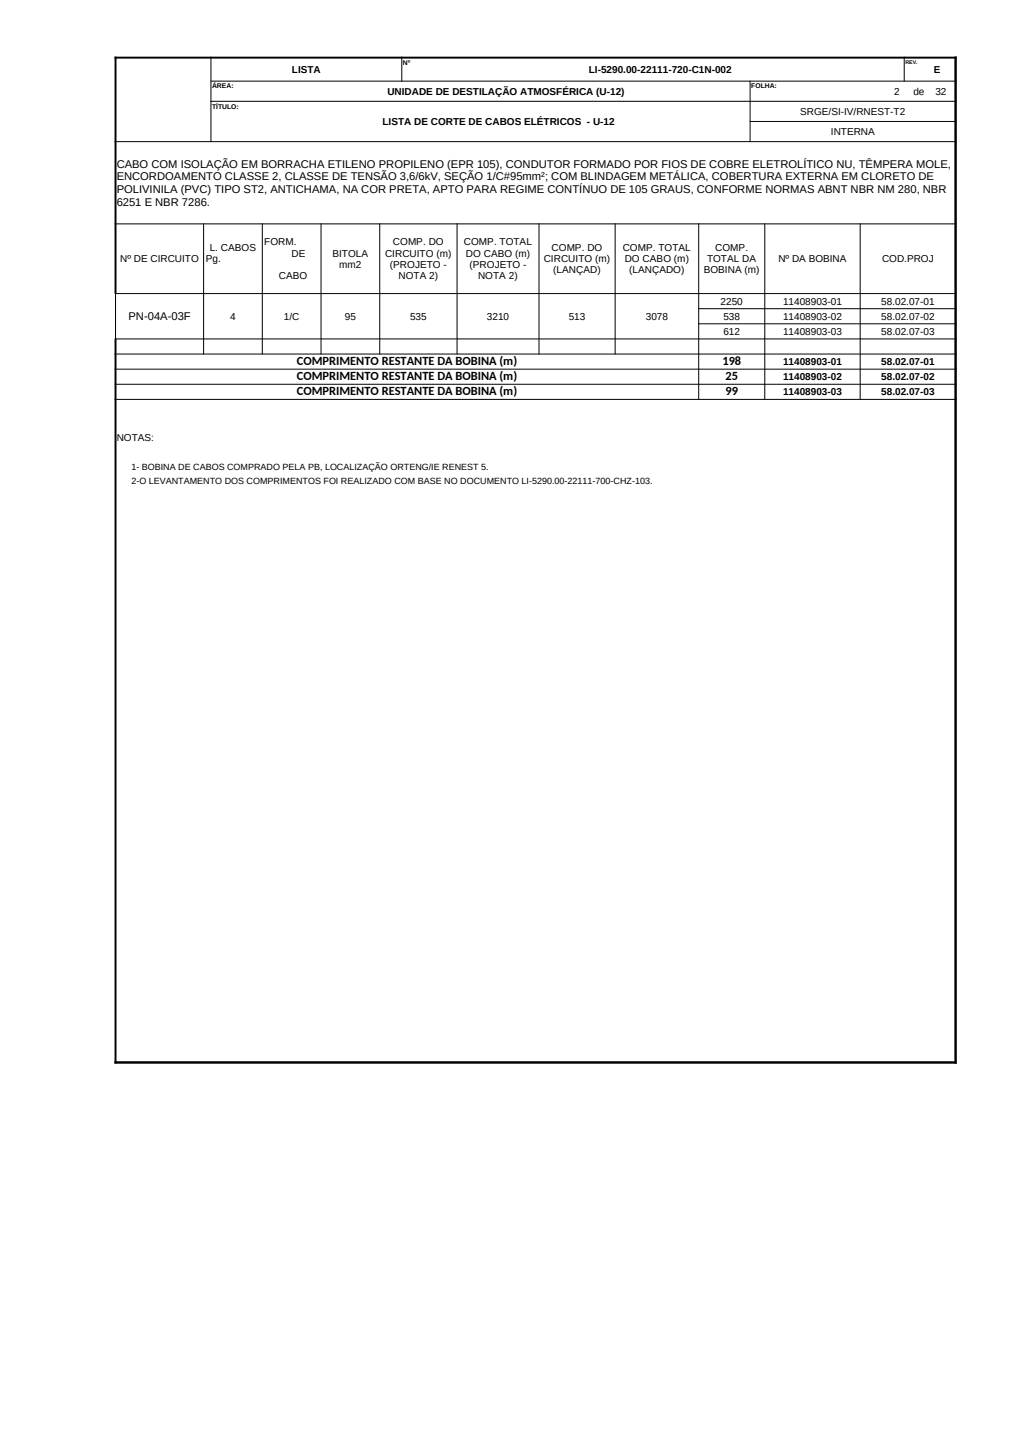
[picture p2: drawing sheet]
<svg xmlns="http://www.w3.org/2000/svg" width="210mm" height="297mm" viewBox="0 0 210 297" stroke-linecap="round" stroke-linejoin="round" font-family="sans-serif">
<defs><g id="words">
<g font-size="2.6">
<text x="61.7" y="75.8">COMPRIMENTO RESTANTE DA BOBINA (m)</text>
<text x="150.1" y="75.8">198</text>
<text x="61.7" y="78.9">COMPRIMENTO RESTANTE DA BOBINA (m)</text>
<text x="61.7" y="82.1">COMPRIMENTO RESTANTE DA BOBINA (m)</text>
<text x="150.7" y="78.9">25</text>
<text x="150.7" y="82.1">99</text>
</g>
<g font-size="2.3">
<text x="24.2" y="34.9">CABO COM ISOLAÇÃO EM BORRACHA ETILENO PROPILENO (EPR 105), CONDUTOR FORMADO POR FIOS DE COBRE ELETROLÍTICO NU, TÊMPERA MOLE,</text>
<text x="24.2" y="37.5">ENCORDOAMENTO CLASSE 2, CLASSE DE TENSÃO 3,6/6kV, SEÇÃO 1/C#95mm²; COM BLINDAGEM METÁLICA, COBERTURA EXTERNA EM CLORETO DE</text>
<text x="24.2" y="40.1">POLIVINILA (PVC) TIPO ST2, ANTICHAMA, NA COR PRETA, APTO PARA REGIME CONTÍNUO DE 105 GRAUS, CONFORME NORMAS ABNT NBR NM 280, NBR</text>
<text x="24.2" y="42.7">6251 E NBR 7286.</text>
<text x="26.7" y="66.5">PN-04A-03F</text>
</g>
<g font-size="2.1">
<text x="60.6" y="15.1">LISTA</text>
<text x="122.3" y="15.1">LI-5290.00-22111-720-C1N-002</text>
<text x="194" y="15.1">E</text>
<text x="80.5" y="19.7">UNIDADE DE DESTILAÇÃO ATMOSFÉRICA (U-12)</text>
<text x="166.2" y="23.9">SRGE/SI-IV/RNEST-T2</text>
<text x="185.7" y="19.7">2</text>
<text x="189.7" y="19.7">de</text>
<text x="194.3" y="19.7">32</text>
<text x="79.5" y="26">LISTA DE CORTE DE CABOS ELÉTRICOS - U-12</text>
<text x="172.6" y="28.1">INTERNA</text>
<text x="43.6" y="52.2">L. CABOS</text>
<text x="54.9" y="51">FORM.</text>
<text x="60.6" y="53.3">DE</text>
<text x="69.1" y="53.3">BITOLA</text>
<text x="80" y="53.3">CIRCUITO (m)</text>
<text x="81.6" y="51">COMP. DO</text>
<text x="96.4" y="51">COMP. TOTAL</text>
<text x="96.8" y="53.3">DO CABO (m)</text>
<text x="114.6" y="52.2">COMP. DO</text>
<text x="129.4" y="52.2">COMP. TOTAL</text>
<text x="148.6" y="52.2">COMP.</text>
<text x="25" y="54.5">Nº DE CIRCUITO</text>
<text x="42.7" y="54.5">Pg.</text>
<text x="57.9" y="58">CABO</text>
<text x="70.5" y="55.7">mm2</text>
<text x="81" y="55.7">(PROJETO -</text>
<text x="82.8" y="58">NOTA 2)</text>
<text x="97.5" y="55.7">(PROJETO -</text>
<text x="99.3" y="58">NOTA 2)</text>
<text x="113" y="54.5">CIRCUITO (m)</text>
<text x="114.9" y="56.8">(LANÇAD)</text>
<text x="129.8" y="54.5">DO CABO (m)</text>
<text x="130.7" y="56.8">(LANÇADO)</text>
<text x="146.2" y="56.8">BOBINA (m)</text>
<text x="146.9" y="54.5">TOTAL DA</text>
<text x="161.7" y="54.5">Nº DA BOBINA</text>
<text x="183.2" y="54.5">COD.PROJ</text>
<text x="149.7" y="63.3">2250</text>
<text x="162.7" y="63.3">11408903-01</text>
<text x="183.1" y="63.3">58.02.07-01</text>
<text x="47.8" y="66.4">4</text>
<text x="59" y="66.4">1/C</text>
<text x="71.6" y="66.4">95</text>
<text x="85.2" y="66.4">535</text>
<text x="101.1" y="66.4">3210</text>
<text x="118.1" y="66.4">513</text>
<text x="134.2" y="66.4">3078</text>
<text x="150.3" y="66.4">538</text>
<text x="150.3" y="69.6">612</text>
<text x="162.7" y="66.4">11408903-02</text>
<text x="162.7" y="69.6">11408903-03</text>
<text x="183.1" y="66.4">58.02.07-02</text>
<text x="183.1" y="69.6">58.02.07-03</text>
<text x="162.7" y="75.9">11408903-01</text>
<text x="183.1" y="75.9">58.02.07-01</text>
<text x="162.7" y="79">11408903-02</text>
<text x="162.7" y="82.2">11408903-03</text>
<text x="183.1" y="79">58.02.07-02</text>
<text x="183.1" y="82.2">58.02.07-03</text>
<text x="24.2" y="91.6">NOTAS:</text>
</g>
<g font-size="1.9">
<text x="27.3" y="97.8">1- BOBINA DE CABOS COMPRADO PELA PB, LOCALIZAÇÃO ORTENG/IE RENEST 5.</text>
<text x="27.3" y="100.5">2-O LEVANTAMENTO DOS COMPRIMENTOS FOI REALIZADO COM BASE NO DOCUMENTO LI-5290.00-22111-700-CHZ-103.</text>
</g>
<g font-size="1.4">
<text x="83.7" y="13.5">Nº</text>
<text x="44.1" y="18.4">ÁREA:</text>
<text x="44.1" y="22.6">TÍTULO:</text>
<text x="156.1" y="18.4">FOLHA:</text>
</g>
<text font-size="1.1" x="188.1" y="13.2">REV.</text>
</g></defs>
<path d="M23.8 12h174.9M24 11.8v49.3M198.5 11.8v209.2M24 70.4v150.6M23.8 220.8h174.9" fill="none" stroke="#000" stroke-width=".41"/>
<g fill="none" stroke="#000" stroke-width=".21">
<path d="M43.7 16.9h155M43.8 11.8v17.7M83.5 11.8v5.1M155.8 16.8v12.7M187.8 11.8v5.1M23.8 29.4h174.9M43.7 21.1h155M155.7 25.2h43M23.8 46.5h174.9M42.3 46.4v27.3M54.5 46.4v27.3M66.7 46.4v27.3"/>
<path d="M78.9 46.4v27.3M94.9 46.4v27.3M112 46.4v27.3M127.8 46.4v27.3M145.1 46.4v36.7M158.9 46.4v36.7M178.7 46.4v36.7M23.8 73.6h174.9M23.8 76.7h174.9M23.8 79.9h174.9M23.9 61h174.8M23.9 70.4h174.8"/>
<path d="M24 60.9v9.6M145.1 64.2h53.6M145.1 67.3h53.6M23.8 83h174.9"/>
</g>
<use href="#words"/>
</svg>
